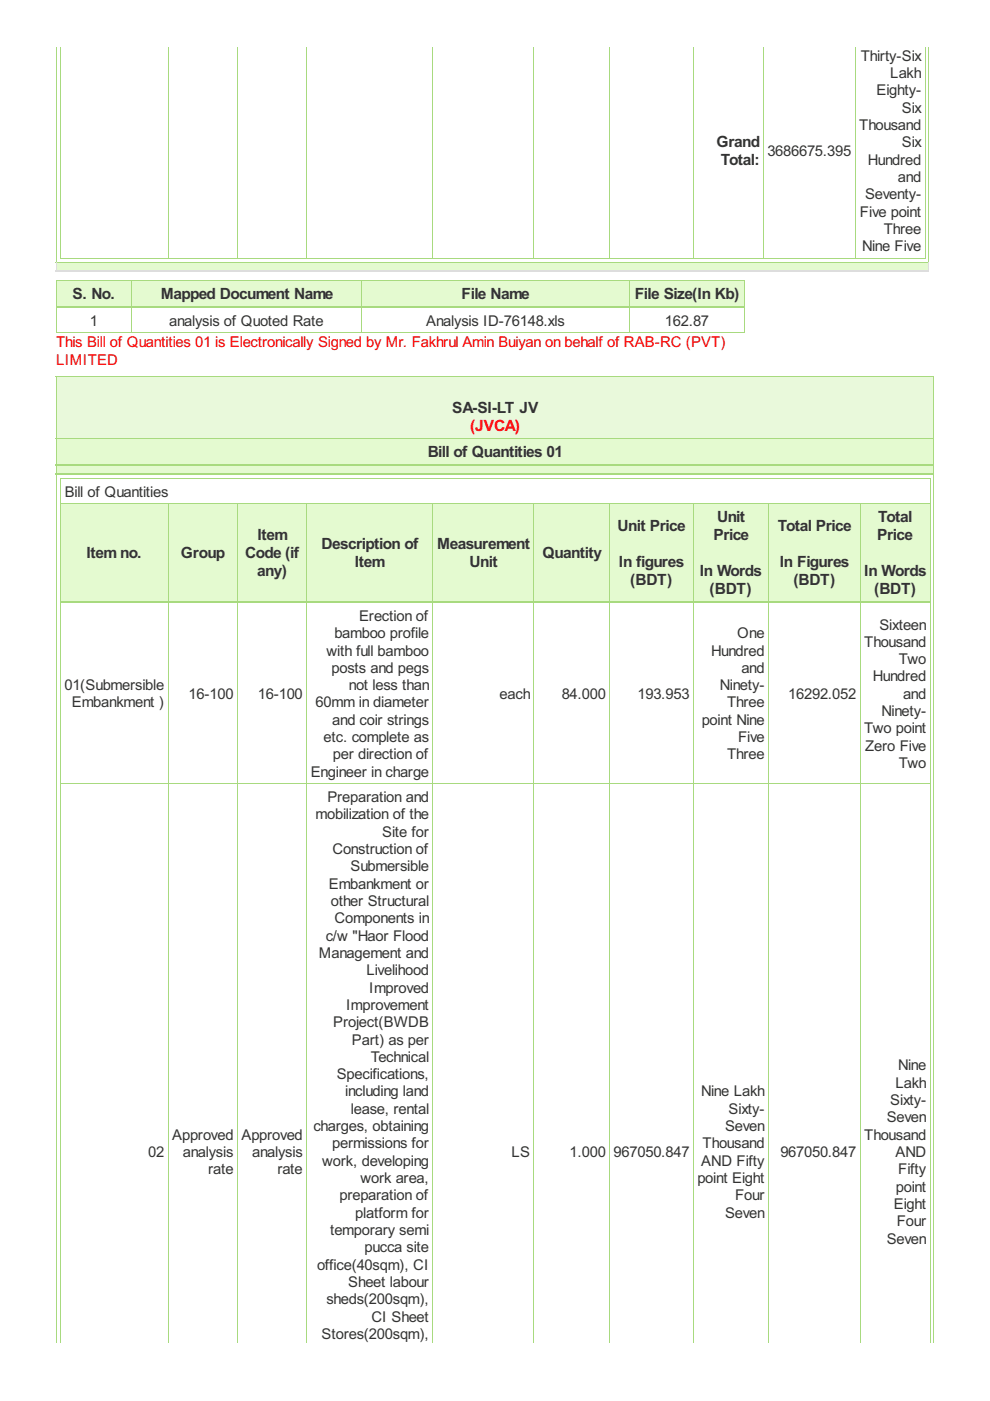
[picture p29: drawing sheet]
<svg xmlns="http://www.w3.org/2000/svg" width="210mm" height="297mm" viewBox="0 0 210 297" stroke-linecap="round" stroke-linejoin="round" font-family="sans-serif">
<defs><g id="words">
<g font-size="3.7" fill="#333">
<text x="151.9" y="31.1">Grand</text>
<text x="152.8" y="34.9">Total:</text>
<text x="15.4" y="63.4">S. No.</text>
<text x="34.1" y="63.4">Mapped Document Name</text>
<text x="97.9" y="63.4">File Name</text>
<text x="134.6" y="63.4">File Size(In Kb)</text>
<text x="95.9" y="87.6">SA-SI-LT JV</text>
<text x="90.7" y="96.9">Bill of Quantities 01</text>
<text x="130.9" y="112.5">Unit Price</text>
<text x="152" y="110.7">Unit</text>
<text x="164.9" y="112.5">Total Price</text>
<text x="186.2" y="110.7">Total</text>
<text x="18.3" y="118.3">Itemno.</text>
<text x="38.4" y="118.3">Group</text>
<text x="52" y="118.3">Code (if</text>
<text x="54.6" y="114.5">Item</text>
<text x="68.2" y="116.3">Description of</text>
<text x="92.7" y="116.3">Measurement</text>
<text x="115" y="118.3">Quantity</text>
<text x="151.3" y="114.5">Price</text>
<text x="186" y="114.5">Price</text>
<text x="54.5" y="122.2">any)</text>
<text x="75.2" y="120.2">Item</text>
<text x="99.6" y="120.2">Unit</text>
<text x="131.2" y="120.2">In figures</text>
<text x="133.6" y="124">(BDT)</text>
<text x="148.4" y="122.2">In Words</text>
<text x="150.5" y="126">(BDT)</text>
<text x="165.4" y="120.2">In Figures</text>
<text x="168.2" y="124">(BDT)</text>
<text x="183.3" y="122.2">In Words</text>
<text x="185.3" y="126">(BDT)</text>
</g>
<text font-size="3.7" fill="#f00" x="99.7" y="91.4">(JVCA)</text>
<g font-size="3.5" fill="#333">
<text x="182.5" y="12.9">Thirty-Six</text>
<text x="188.8" y="16.6">Lakh</text>
<text x="185.9" y="20.2">Eighty-</text>
<text x="191.2" y="23.9">Six</text>
<text x="182.2" y="27.6">Thousand</text>
<text x="162.7" y="33.1">3686675.395</text>
<text x="184" y="34.9">Hundred</text>
<text x="191.2" y="31.3">Six</text>
<text x="190.4" y="38.6">and</text>
<text x="182.3" y="45.9">Five point</text>
<text x="183.4" y="42.3">Seventy-</text>
<text x="182.8" y="53.3">Nine Five</text>
<text x="187.4" y="49.6">Three</text>
<text x="19" y="69.1">1</text>
<text x="35.9" y="69.1">analysis of Quoted Rate</text>
<text x="90.4" y="69.1">Analysis ID-76148.xls</text>
<text x="141" y="69.1">162.87</text>
<text x="13.7" y="105.3">Bill of Quantities</text>
<text x="76.1" y="131.6">Erection of</text>
<text x="70.9" y="135.3">bamboo profile</text>
<text x="156.3" y="135.3">One</text>
<text x="183.3" y="137.1">Thousand</text>
<text x="186.5" y="133.5">Sixteen</text>
<text x="69.2" y="139">with full bamboo</text>
<text x="70.3" y="142.7">posts and pegs</text>
<text x="150.8" y="139">Hundred</text>
<text x="157.2" y="142.7">and</text>
<text x="190.6" y="140.8">Two</text>
<text x="13.7" y="146.3">01(Submersible</text>
<text x="15.2" y="150">Embankment )</text>
<text x="40" y="148.2">16-100</text>
<text x="54.7" y="148.2">16-100</text>
<text x="66.9" y="150">60mm in diameter</text>
<text x="74" y="146.3">not less than</text>
<text x="105.9" y="148.2">each</text>
<text x="119.1" y="148.2">84.000</text>
<text x="135.2" y="148.2">193.953</text>
<text x="152.7" y="146.3">Ninety-</text>
<text x="154.2" y="150">Three</text>
<text x="167.1" y="148.2">16292.052</text>
<text x="185.1" y="144.5">Hundred</text>
<text x="191.5" y="148.2">and</text>
<text x="70.4" y="153.7">and coir strings</text>
<text x="148.8" y="153.7">point Nine</text>
<text x="183.3" y="155.5">Two point</text>
<text x="186.9" y="151.8">Ninety-</text>
<text x="68.6" y="157.3">etc. complete as</text>
<text x="70.6" y="161">per direction of</text>
<text x="154.2" y="161">Three</text>
<text x="156.5" y="157.3">Five</text>
<text x="183.4" y="159.2">Zero Five</text>
<text x="65.9" y="164.7">Engineer in charge</text>
<text x="190.6" y="162.9">Two</text>
<text x="66.9" y="173.7">mobilization of the</text>
<text x="69.4" y="170">Preparation and</text>
<text x="81" y="177.4">Site for</text>
<text x="70.5" y="181.1">Construction of</text>
<text x="74.3" y="184.7">Submersible</text>
<text x="69.7" y="188.4">Embankment or</text>
<text x="70.1" y="192.1">other Structural</text>
<text x="70.9" y="195.8">Components in</text>
<text x="67.6" y="203.1">Management and</text>
<text x="69.1" y="199.4">c/w &quot;Haor Flood</text>
<text x="77.7" y="206.8">Livelihood</text>
<text x="73.4" y="214.1">Improvement</text>
<text x="78.3" y="210.4">Improved</text>
<text x="70.6" y="217.8">Project(BWDB</text>
<text x="74.6" y="221.5">Part) as per</text>
<text x="78.6" y="225.1">Technical</text>
<text x="190.4" y="227">Nine</text>
<text x="71.4" y="228.8">Specifications,</text>
<text x="73.2" y="232.5">including land</text>
<text x="148.7" y="232.5">Nine Lakh</text>
<text x="189.8" y="230.6">Lakh</text>
<text x="66.5" y="239.8">charges, obtaining</text>
<text x="74.4" y="236.1">lease, rental</text>
<text x="153.7" y="239.8">Seven</text>
<text x="154.5" y="236.1">Sixty-</text>
<text x="188" y="238">Seven</text>
<text x="188.8" y="234.3">Sixty-</text>
<text x="31.4" y="245.3">02</text>
<text x="36.5" y="241.7">Approved</text>
<text x="38.8" y="245.3">analysis</text>
<text x="51.2" y="241.7">Approved</text>
<text x="53.4" y="245.3">analysis</text>
<text x="70.4" y="243.5">permissions for</text>
<text x="108.4" y="245.3">LS</text>
<text x="120.8" y="245.3">1.000</text>
<text x="130.1" y="245.3">967050.847</text>
<text x="149" y="243.5">Thousand</text>
<text x="165.5" y="245.3">967050.847</text>
<text x="183.3" y="241.7">Thousand</text>
<text x="189.8" y="245.3">AND</text>
<text x="44.1" y="249">rate</text>
<text x="58.8" y="249">rate</text>
<text x="68.3" y="247.2">work, developing</text>
<text x="76.4" y="250.8">work area,</text>
<text x="147.9" y="250.8">point Eight</text>
<text x="148.7" y="247.2">AND Fifty</text>
<text x="190.4" y="249">Fifty</text>
<text x="72" y="254.5">preparation of</text>
<text x="155.9" y="254.5">Four</text>
<text x="189.5" y="256.3">Eight</text>
<text x="189.9" y="252.7">point</text>
<text x="70" y="261.9">temporary semi</text>
<text x="75.3" y="258.2">platform for</text>
<text x="153.7" y="258.2">Seven</text>
<text x="188" y="263.7">Seven</text>
<text x="190.1" y="260">Four</text>
<text x="67.2" y="269.2">office(40sqm), CI</text>
<text x="77.3" y="265.5">pucca site</text>
<text x="73.9" y="272.9">Sheet labour</text>
<text x="69.2" y="276.5">sheds(200sqm),</text>
<text x="78.7" y="280.2">CI Sheet</text>
<text x="68.2" y="283.9">Stores(200sqm),</text>
</g>
<g font-size="3.5" fill="#f00">
<text x="11.9" y="73.6">This Bill of Quantities 01 is Electronically Signed by Mr. Fakhrul Amin Buiyan on behalf of RAB-RC (PVT)</text>
<text x="11.9" y="77.3">LIMITED</text>
</g>
</g></defs>
<path d="M12.8 9.9v44.9M35.6 9.9v44.9M50.3 9.9v44.9M65 9.9v44.9M91.8 9.9v44.9M113.2 9.9v44.9M129.3 9.9v44.9M147 9.9v44.9M161.9 9.9v44.9M181.3 9.9v44.9M196.1 9.9v44.9M12.7 54.7h183.5" fill="none" stroke="#a8da7f" stroke-width=".21"/>
<path d="M11.8 55.6h185v1.8h-185z" fill="#e4fad0"/>
<path d="M11.9 9.9v45.8M196.9 9.9v45.8M11.8 55.7h185.2" fill="none" stroke="#a8da7f" stroke-width=".21"/>
<g fill="#ddd">
<path d="M11.8 55.6h.2v2h-.2z"/>
<path d="M196.8 55.6h.2v2h-.2z"/>
</g>
<path d="M11.8 57.4h185.2" fill="none" stroke="#ddd" stroke-width=".31"/>
<g fill="#e4fad0">
<path d="M11.8 59.4h16.1v5.7h-16.1z"/>
<path d="M27.9 59.4h48.7v5.7h-48.7z"/>
<path d="M76.6 59.4h56.7v5.7h-56.7z"/>
<path d="M133.3 59.4h24.5v5.7h-24.5z"/>
</g>
<path d="M11.8 59.5h146.2M11.9 59.4v11.2M28 59.4v11.2M76.6 59.4v11.2M133.4 59.4v11.2M157.9 59.4v11.2M11.8 70.5h146.2" fill="none" stroke="#a8da7f" stroke-width=".21"/>
<path d="M11.8 65.1h146.2" fill="none" stroke="#a8da7f" stroke-width=".31"/>
<path d="M11.8 79.8h186.1v13.1h-186.1z" fill="#e9f9db"/>
<g fill="#e4fad0">
<path d="M11.8 92.9h186.1v5.7h-186.1z"/>
<path d="M11.8 98.6h186.1v1.8h-186.1z"/>
<path d="M12.7 106.7h22.8v21h-22.8z"/>
<path d="M35.5 106.7h14.7v21h-14.7z"/>
<path d="M50.2 106.7h14.7v21h-14.7z"/>
<path d="M64.9 106.7h26.8v21h-26.8z"/>
<path d="M91.7 106.7h21.4v21h-21.4z"/>
<path d="M113.1 106.7h16.1v21h-16.1z"/>
<path d="M129.2 106.7h17.7v21h-17.7z"/>
<path d="M146.9 106.7h16v21h-16z"/>
<path d="M162.9 106.7h19.4v21h-19.4z"/>
<path d="M182.3 106.7h14.8v21h-14.8z"/>
</g>
<g fill="none" stroke="#a8da7f" stroke-width=".21">
<path d="M11.8 79.8h186.2M11.9 79.8v204.9M198 79.8v204.9M11.8 93h186.2M12.7 101.4h184.6M12.7 106.8h184.6M12.8 101.3v183.4M35.6 106.7v178M50.3 106.7v178M65 106.7v178M91.8 106.7v178M113.2 106.7v178"/>
<path d="M129.3 106.7v178M147 106.7v178M162.9 106.7v178M182.4 106.7v178M197.2 101.3v183.4M12.7 166.1h184.6"/>
</g>
<path d="M11.8 98.6h186.2M11.8 100.4h186.2M12.7 127.7h184.6" fill="none" stroke="#a8da7f" stroke-width=".31"/>
<use href="#words"/>
</svg>
